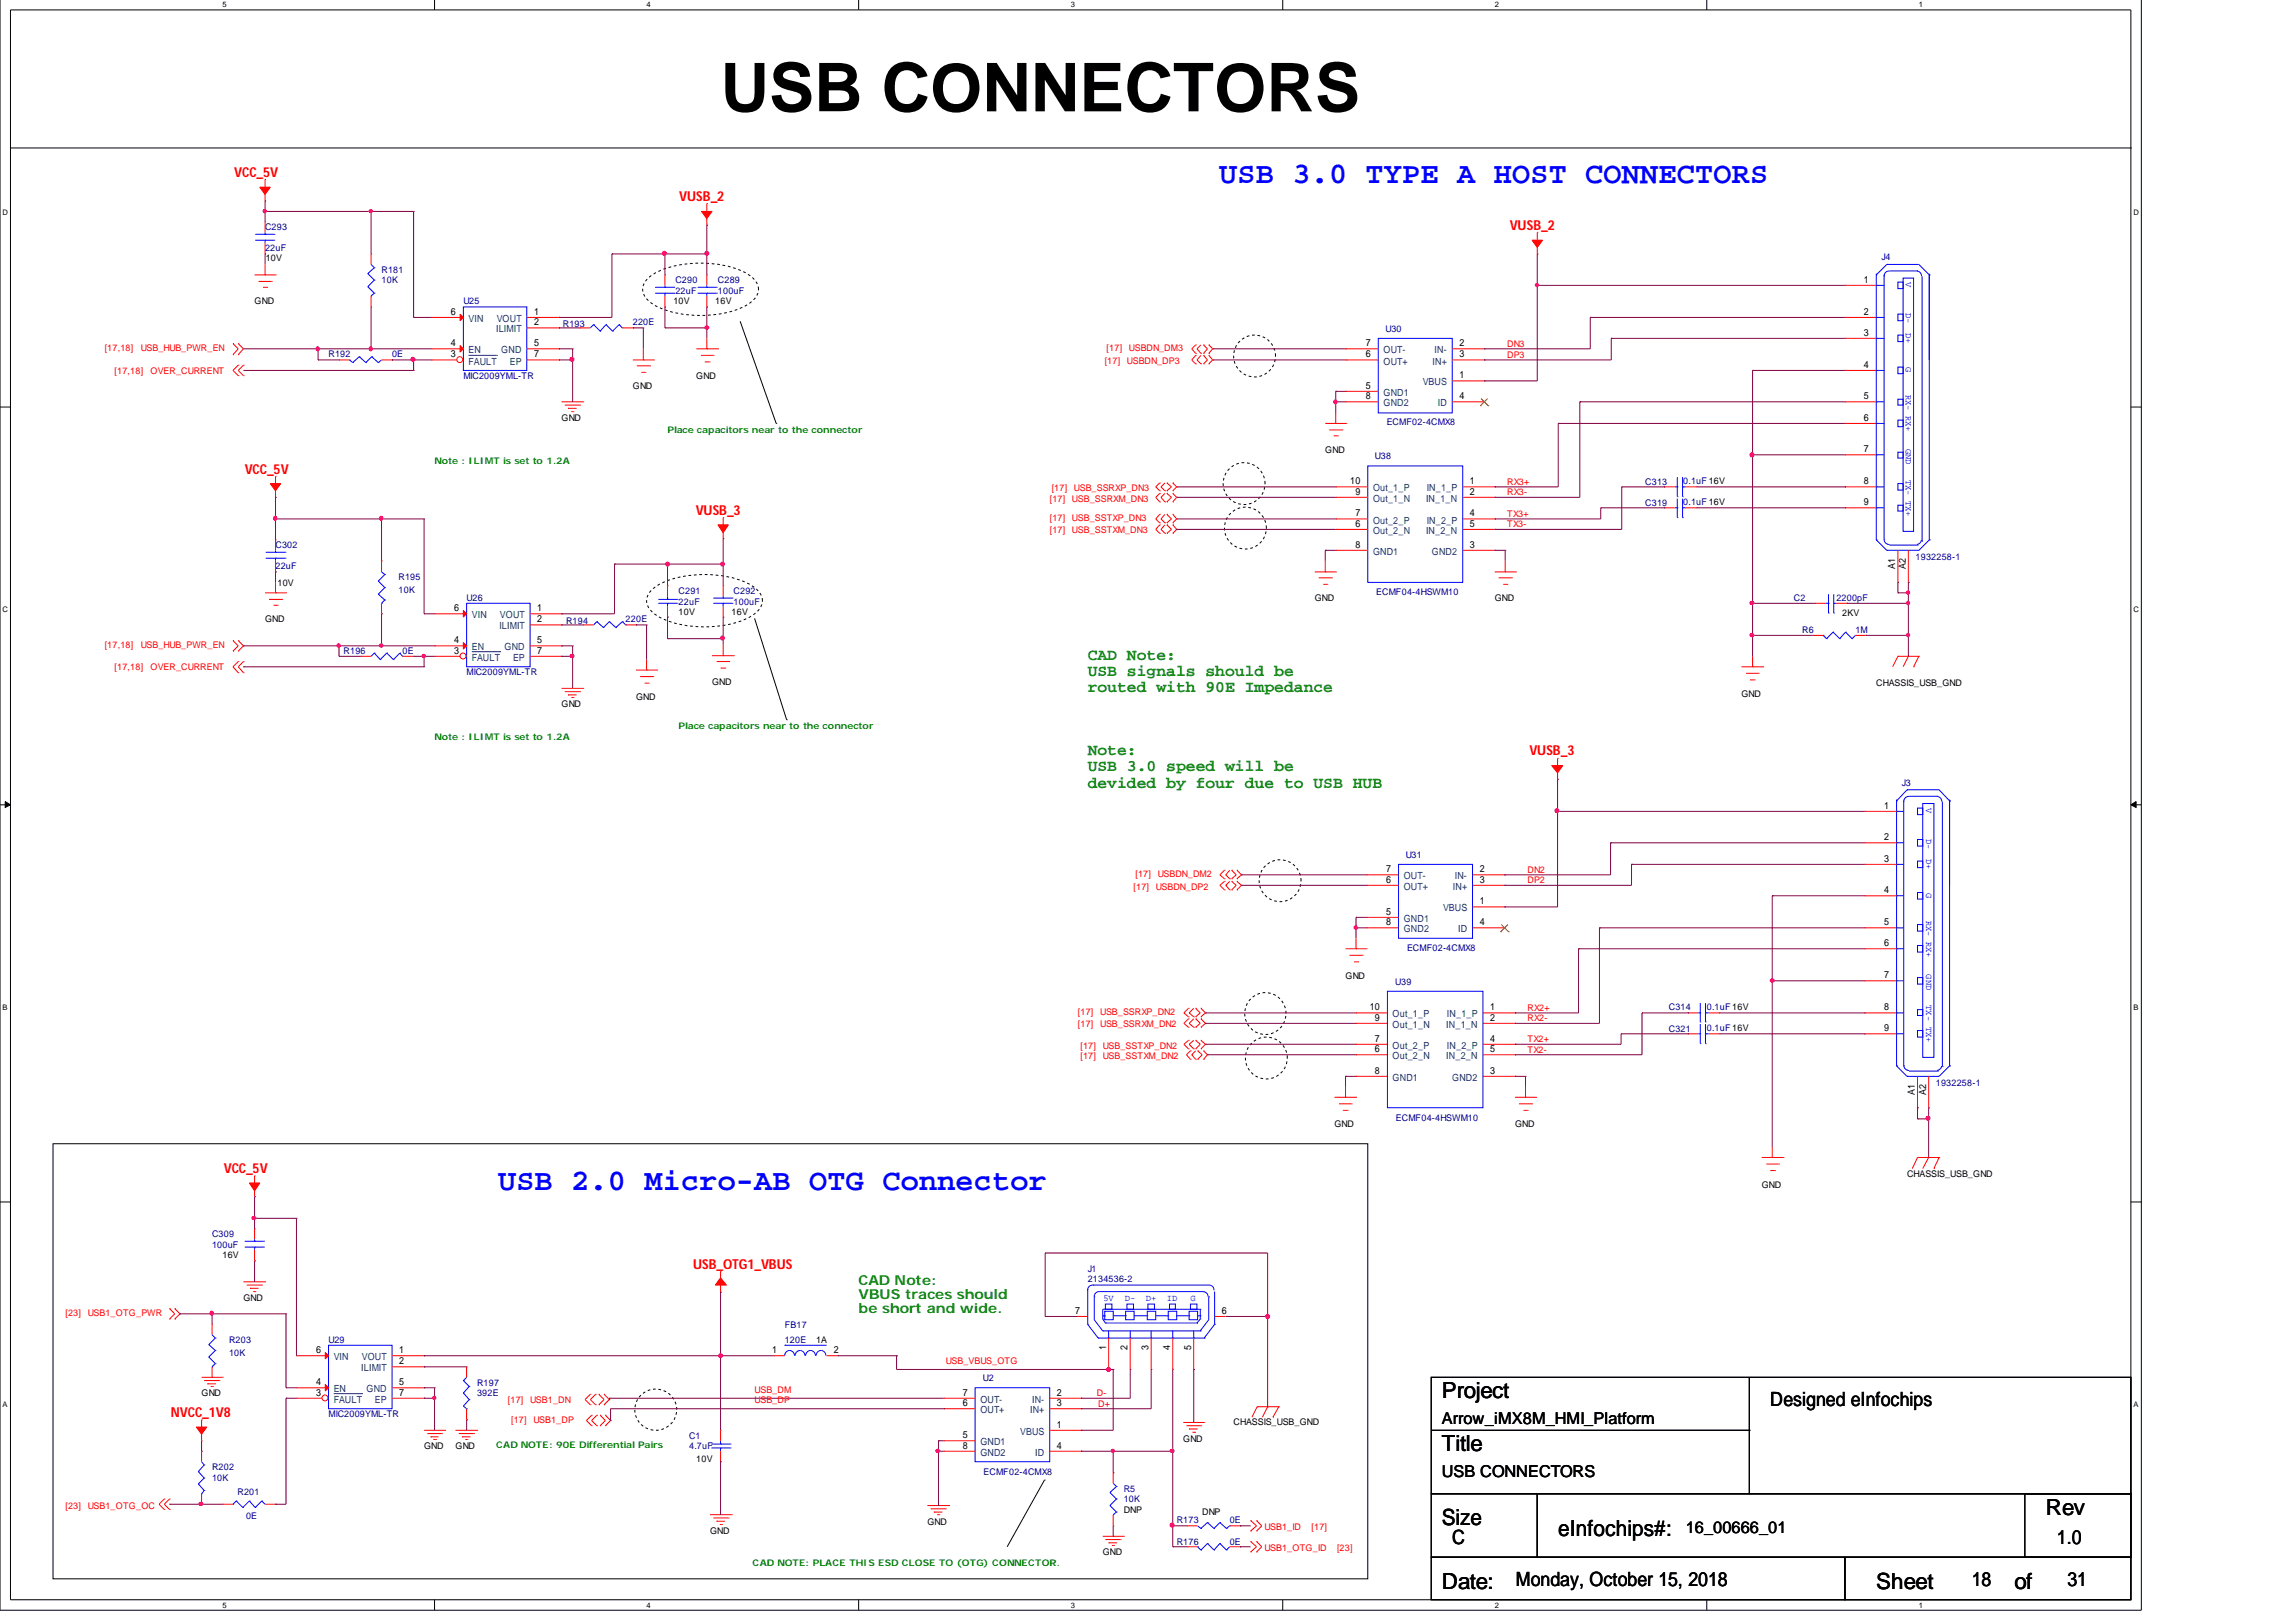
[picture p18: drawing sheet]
<svg xmlns="http://www.w3.org/2000/svg" width="297mm" height="210mm" viewBox="0 0 297 210" stroke-linecap="round" stroke-linejoin="round" font-family="sans-serif">
<defs><g id="words">
<text font-size="8.7" x="93.2" y="14.4">USB CONNECTORS</text>
<g font-size="3.9" fill="#00f">
<text x="157.7" y="23.7">USB 3.0 TYPE A HOST CONNECTORS</text>
<text x="64.4" y="154">USB 2.0 Micro-AB OTG Connector</text>
</g>
<g font-size="2.9">
<text x="186.5" y="180.9">Project</text>
<text x="186.5" y="187.8">Title</text>
<text x="186.5" y="197.4">Size</text>
<text x="264.7" y="196">Rev</text>
<text x="201.6" y="198.7">eInfochips#:</text>
<text x="186.5" y="205.6">Date:</text>
<text x="242.7" y="205.6">Sheet</text>
<text x="260.6" y="205.6">of</text>
</g>
<g font-size="2.5">
<text x="229" y="182">Designed eInfochips</text>
<text x="187.9" y="199.8">C</text>
<text x="266.1" y="199.8">1.0</text>
<text x="196.1" y="205.2">Monday, October 15, 2018</text>
<text x="255.1" y="205.2">18</text>
<text x="267.5" y="205.2">31</text>
</g>
<g font-size="2.1" fill="#008000">
<text x="140.7" y="85.4">CAD Note:</text>
<text x="140.7" y="87.5">USB signals should be</text>
<text x="140.7" y="89.6">routed with 90E Impedance</text>
<text x="140.7" y="97.7">Note:</text>
<text x="140.7" y="99.8">USB 3.0 speed will be</text>
<text x="140.7" y="102">devided by four due to USB HUB</text>
</g>
<g font-size="2.1">
<text x="186.5" y="184.2">Arrow_iMX8M_HMI_Platform</text>
<text x="186.5" y="191.1">USB CONNECTORS</text>
<text x="218.1" y="198.4">16_00666_01</text>
</g>
<g font-size="1.8" fill="#f00">
<text x="30.3" y="22.9">VCC_5V</text>
<text x="87.9" y="26">VUSB_2</text>
<text x="195.3" y="29.7">VUSB_2</text>
<text x="31.7" y="61.3">VCC_5V</text>
<text x="90" y="66.6">VUSB_3</text>
<text x="197.9" y="97.7">VUSB_3</text>
<text x="29" y="151.8">VCC_5V</text>
<text x="89.7" y="164.2">USB_OTG1_VBUS</text>
<text x="22.1" y="183.3">NVCC_1V8</text>
</g>
<g font-size="1.8" fill="#008000">
<text x="111.1" y="166.3">CAD Note:</text>
<text x="111.1" y="168.1">VBUS traces should</text>
<text x="111.1" y="169.9">be short and wide.</text>
</g>
<g font-size="1.3">
<text x="58.3" y="40.7">6</text>
<text x="69.1" y="40.7">1</text>
<text x="241.1" y="36.6">1</text>
<text x="241.1" y="40.7">2</text>
<text x="58.3" y="44.8">4</text>
<text x="58.3" y="46.2">3</text>
<text x="69.1" y="44.8">5</text>
<text x="69.1" y="46.2">7</text>
<text x="69.1" y="42.1">2</text>
<text x="176.7" y="44.8">7</text>
<text x="176.7" y="46.2">6</text>
<text x="188.8" y="44.8">2</text>
<text x="188.8" y="46.2">3</text>
<text x="241.1" y="43.4">3</text>
<text x="241.1" y="47.6">4</text>
<text x="176.7" y="50.3">5</text>
<text x="176.7" y="51.7">8</text>
<text x="188.8" y="51.7">4</text>
<text x="188.8" y="49">1</text>
<text x="241.1" y="51.7">5</text>
<text x="241.1" y="58.5">7</text>
<text x="241.1" y="54.5">6</text>
<text x="174.7" y="62.7">10</text>
<text x="175.3" y="64">9</text>
<text x="190.2" y="62.7">1</text>
<text x="190.2" y="64">2</text>
<text x="241.1" y="62.7">8</text>
<text x="241.1" y="65.4">9</text>
<text x="175.3" y="66.8">7</text>
<text x="175.3" y="68.2">6</text>
<text x="175.3" y="70.9">8</text>
<text x="190.2" y="66.8">4</text>
<text x="190.2" y="68.2">5</text>
<text x="190.2" y="70.9">3</text>
<text x="245.2" y="73.6" transform="rotate(-90 245.2 73.6)">A1</text>
<text x="246.5" y="73.6" transform="rotate(-90 246.5 73.6)">A2</text>
<text x="58.8" y="83.2">4</text>
<text x="58.8" y="79.1">6</text>
<text x="69.5" y="83.2">5</text>
<text x="69.5" y="79.1">1</text>
<text x="69.5" y="80.5">2</text>
<text x="58.8" y="84.6">3</text>
<text x="69.5" y="84.6">7</text>
<text x="243.8" y="104.7">1</text>
<text x="179.3" y="112.9">7</text>
<text x="191.4" y="112.9">2</text>
<text x="243.8" y="108.7">2</text>
<text x="243.8" y="111.5">3</text>
<text x="179.3" y="114.2">6</text>
<text x="179.3" y="118.4">5</text>
<text x="179.3" y="119.7">8</text>
<text x="191.4" y="119.7">4</text>
<text x="191.4" y="114.2">3</text>
<text x="191.4" y="117">1</text>
<text x="243.8" y="115.6">4</text>
<text x="243.8" y="119.7">5</text>
<text x="243.8" y="122.4">6</text>
<text x="177.2" y="130.7">10</text>
<text x="192.8" y="130.7">1</text>
<text x="243.8" y="126.6">7</text>
<text x="243.8" y="130.7">8</text>
<text x="177.9" y="132.1">9</text>
<text x="177.9" y="134.8">7</text>
<text x="177.9" y="136.2">6</text>
<text x="192.8" y="132.1">2</text>
<text x="192.8" y="134.8">4</text>
<text x="192.8" y="136.2">5</text>
<text x="243.8" y="133.4">9</text>
<text x="177.9" y="139">8</text>
<text x="192.8" y="139">3</text>
<text x="247.7" y="141.7" transform="rotate(-90 247.7 141.7)">A1</text>
<text x="249.2" y="141.7" transform="rotate(-90 249.2 141.7)">A2</text>
<text x="139.1" y="170">7</text>
<text x="158.1" y="170">6</text>
<text x="40.9" y="179.3">4</text>
<text x="40.9" y="175.1">6</text>
<text x="51.6" y="179.3">5</text>
<text x="51.6" y="175.1">1</text>
<text x="51.6" y="176.5">2</text>
<text x="99.9" y="175.1">1</text>
<text x="107.9" y="175.1">2</text>
<text x="143.1" y="174.8" transform="rotate(-90 143.1 174.8)">1</text>
<text x="145.9" y="174.8" transform="rotate(-90 145.9 174.8)">2</text>
<text x="148.6" y="174.8" transform="rotate(-90 148.6 174.8)">3</text>
<text x="151.4" y="174.8" transform="rotate(-90 151.4 174.8)">4</text>
<text x="154.1" y="174.8" transform="rotate(-90 154.1 174.8)">5</text>
<text x="40.9" y="180.6">3</text>
<text x="51.6" y="180.6">7</text>
<text x="124.5" y="180.6">7</text>
<text x="124.5" y="182">6</text>
<text x="136.7" y="180.6">2</text>
<text x="136.7" y="182">3</text>
<text x="136.7" y="184.8">1</text>
<text x="124.5" y="186.1">5</text>
<text x="124.5" y="187.5">8</text>
<text x="136.7" y="187.5">4</text>
</g>
<g font-size="1.3" fill="#004080">
<text x="60.6" y="41.7">VIN</text>
<text x="64.3" y="41.7">VOUT</text>
<text x="60.6" y="45.7">EN</text>
<text x="60.6" y="47.2">FAULT</text>
<text x="64.2" y="43">ILIMIT</text>
<text x="64.9" y="45.7">GND</text>
<text x="66" y="47.2">EP</text>
<text x="179" y="45.7">OUT-</text>
<text x="179" y="47.2">OUT+</text>
<text x="185.3" y="47.2">IN+</text>
<text x="185.6" y="45.7">IN-</text>
<text x="179" y="51.2">GND1</text>
<text x="179" y="52.6">GND2</text>
<text x="184.1" y="49.9">VBUS</text>
<text x="186" y="52.6">ID</text>
<text x="177.6" y="63.6">Out_1_P</text>
<text x="177.6" y="65">Out_1_N</text>
<text x="184.5" y="65">IN_1_N</text>
<text x="184.6" y="63.6">IN_1_P</text>
<text x="177.6" y="67.7">Out_2_P</text>
<text x="177.6" y="69.1">Out_2_N</text>
<text x="177.6" y="71.8">GND1</text>
<text x="184.5" y="69.1">IN_2_N</text>
<text x="184.6" y="67.7">IN_2_P</text>
<text x="185.3" y="71.8">GND2</text>
<text x="61" y="80">VIN</text>
<text x="64.6" y="81.5">ILIMIT</text>
<text x="64.7" y="80">VOUT</text>
<text x="61" y="84.2">EN</text>
<text x="61" y="85.5">FAULT</text>
<text x="65.3" y="84.2">GND</text>
<text x="66.4" y="85.5">EP</text>
<text x="181.6" y="113.8">OUT-</text>
<text x="188.2" y="113.8">IN-</text>
<text x="181.6" y="115.2">OUT+</text>
<text x="181.6" y="119.3">GND1</text>
<text x="186.7" y="118">VBUS</text>
<text x="188" y="115.2">IN+</text>
<text x="181.6" y="120.7">GND2</text>
<text x="188.6" y="120.7">ID</text>
<text x="180.2" y="131.7">Out_1_P</text>
<text x="187.2" y="131.7">IN_1_P</text>
<text x="180.2" y="133">Out_1_N</text>
<text x="180.2" y="135.7">Out_2_P</text>
<text x="180.2" y="137.1">Out_2_N</text>
<text x="187.1" y="133">IN_1_N</text>
<text x="187.1" y="137.1">IN_2_N</text>
<text x="187.2" y="135.7">IN_2_P</text>
<text x="180.2" y="139.9">GND1</text>
<text x="187.9" y="139.9">GND2</text>
<text x="43.2" y="176">VIN</text>
<text x="46.7" y="177.5">ILIMIT</text>
<text x="46.8" y="176">VOUT</text>
<text x="43.2" y="180.2">EN</text>
<text x="43.2" y="181.5">FAULT</text>
<text x="47.4" y="180.2">GND</text>
<text x="48.5" y="181.5">EP</text>
<text x="126.8" y="181.5">OUT-</text>
<text x="126.8" y="182.9">OUT+</text>
<text x="132" y="185.7">VBUS</text>
<text x="133.3" y="182.9">IN+</text>
<text x="133.5" y="181.5">IN-</text>
<text x="126.8" y="187">GND1</text>
<text x="126.8" y="188.4">GND2</text>
<text x="133.9" y="188.4">ID</text>
</g>
<g font-size="1.2" fill="#000080">
<text x="34.3" y="29.8">C293</text>
<text x="34.3" y="32.5">22uF</text>
<text x="49.4" y="35.3">R181</text>
<text x="243.4" y="33.6">J4</text>
<text x="49.4" y="36.7">10K</text>
<text x="59.9" y="39.4">U25</text>
<text x="87.4" y="36.7">C290</text>
<text x="87.4" y="38">22uF</text>
<text x="92.9" y="36.7">C289</text>
<text x="92.9" y="38">100uF</text>
<text x="42.5" y="46.2">R192</text>
<text x="50.7" y="46.2">0E</text>
<text x="72.8" y="42.3">R193</text>
<text x="81.9" y="42">220E</text>
<text x="179.2" y="43">U30</text>
<text x="59.9" y="49">MIC2009YML-TR</text>
<text x="177.9" y="59.5">U38</text>
<text x="179.4" y="55">ECMF02-4CMX8</text>
<text x="212.9" y="62.8">C313</text>
<text x="212.9" y="65.5">C319</text>
<text x="217.8" y="62.6">0.1uF 16V</text>
<text x="217.8" y="65.4">0.1uF 16V</text>
<text x="35.6" y="71">C302</text>
<text x="35.6" y="73.7">22uF</text>
<text x="51.6" y="75.1">R195</text>
<text x="51.6" y="76.7">10K</text>
<text x="60.4" y="77.8">U26</text>
<text x="87.8" y="76.9">C291</text>
<text x="94.9" y="76.9">C292</text>
<text x="178.1" y="77">ECMF04-4HSWM10</text>
<text x="232.1" y="77.8">C2</text>
<text x="237.6" y="77.8">2200pF</text>
<text x="247.8" y="72.5">1932258-1</text>
<text x="73.2" y="80.7">R194</text>
<text x="80.9" y="80.5">220E</text>
<text x="87.8" y="78.2">22uF</text>
<text x="94.9" y="78.2">100uF</text>
<text x="233.2" y="82">R6</text>
<text x="240" y="82">1M</text>
<text x="44.4" y="84.7">R196</text>
<text x="52.1" y="84.7">0E</text>
<text x="60.4" y="87.4">MIC2009YML-TR</text>
<text x="246" y="101.7">J3</text>
<text x="181.9" y="111">U31</text>
<text x="182" y="123.1">ECMF02-4CMX8</text>
<text x="180.5" y="127.4">U39</text>
<text x="215.9" y="130.7">C314</text>
<text x="220.8" y="130.7">0.1uF 16V</text>
<text x="215.9" y="133.5">C321</text>
<text x="220.8" y="133.4">0.1uF 16V</text>
<text x="250.4" y="140.5">1932258-1</text>
<text x="180.6" y="145">ECMF04-4HSWM10</text>
<text x="27.4" y="160.1">C309</text>
<text x="27.4" y="161.5">100uF</text>
<text x="140.7" y="165.9">2134536-2</text>
<text x="140.7" y="164.6">J1</text>
<text x="29.6" y="173.8">R203</text>
<text x="42.5" y="173.8">U29</text>
<text x="101.5" y="171.8">FB17</text>
<text x="101.5" y="173.8">120E</text>
<text x="29.6" y="175.4">10K</text>
<text x="61.7" y="179.3">R197</text>
<text x="127.2" y="178.7">U2</text>
<text x="42.5" y="183.4">MIC2009YML-TR</text>
<text x="61.7" y="180.7">392E</text>
<text x="27.4" y="190.3">R202</text>
<text x="27.4" y="191.7">10K</text>
<text x="89.2" y="186.2">C1</text>
<text x="89.2" y="187.6">4.7uF</text>
<text x="127.3" y="190.9">ECMF02-4CMX8</text>
<text x="30.7" y="193.5">R201</text>
<text x="31.8" y="196.6">0E</text>
<text x="145.4" y="193.1">R5</text>
<text x="145.4" y="194.4">10K</text>
<text x="152.2" y="197.1">R173</text>
<text x="159.1" y="197.1">0E</text>
<text x="152.2" y="199.9">R176</text>
<text x="159.1" y="199.9">0E</text>
</g>
<g font-size="1.2">
<text x="34.4" y="33.8">10V</text>
<text x="32.9" y="39.4">GND</text>
<text x="87.1" y="39.4">10V</text>
<text x="92.5" y="39.4">16V</text>
<text x="81.9" y="50.4">GND</text>
<text x="90.1" y="49">GND</text>
<text x="72.6" y="54.5">GND</text>
<text x="171.4" y="58.6">GND</text>
<text x="35.9" y="75.9">10V</text>
<text x="170.1" y="77.8">GND</text>
<text x="193.4" y="77.8">GND</text>
<text x="34.3" y="80.5">GND</text>
<text x="87.8" y="79.6">10V</text>
<text x="94.7" y="79.6">16V</text>
<text x="238.3" y="79.8">2KV</text>
<text x="92.1" y="88.7">GND</text>
<text x="242.7" y="88.8">CHASSIS_USB_GND</text>
<text x="72.6" y="91.5">GND</text>
<text x="82.3" y="90.6">GND</text>
<text x="225.3" y="90.2">GND</text>
<text x="174.1" y="126.7">GND</text>
<text x="172.6" y="145.9">GND</text>
<text x="196" y="145.9">GND</text>
<text x="227.9" y="153.7">GND</text>
<text x="246.7" y="152.3">CHASSIS_USB_GND</text>
<text x="28.8" y="162.8">16V</text>
<text x="31.5" y="168.3">GND</text>
<text x="105.6" y="173.8">1A</text>
<text x="26.1" y="180.7">GND</text>
<text x="159.6" y="184.4">CHASSIS_USB_GND</text>
<text x="54.9" y="187.6">GND</text>
<text x="58.9" y="187.6">GND</text>
<text x="90.1" y="189.2">10V</text>
<text x="153.1" y="186.6">GND</text>
<text x="120" y="197.3">GND</text>
<text x="145.4" y="195.8">DNP</text>
<text x="155.5" y="196">DNP</text>
<text x="91.9" y="198.6">GND</text>
<text x="142.7" y="201.3">GND</text>
</g>
<g font-size="1.2" fill="#00f">
<text x="246.5" y="36.5" transform="rotate(90 246.5 36.5)">V</text>
<text x="246.5" y="40.5" transform="rotate(90 246.5 40.5)">D-</text>
<text x="246.5" y="43.1" transform="rotate(90 246.5 43.1)">D+</text>
<text x="246.5" y="47.5" transform="rotate(90 246.5 47.5)">G</text>
<text x="246.5" y="51.1" transform="rotate(90 246.5 51.1)">RX- RX+</text>
<text x="246.5" y="58.1" transform="rotate(90 246.5 58.1)">GND</text>
<text x="246.5" y="62.1" transform="rotate(90 246.5 62.1)">TX- TX+</text>
<text x="249.2" y="104.6" transform="rotate(90 249.2 104.6)">V</text>
<text x="249.2" y="108.6" transform="rotate(90 249.2 108.6)">D-</text>
<text x="249.2" y="111.2" transform="rotate(90 249.2 111.2)">D+</text>
<text x="249.2" y="115.5" transform="rotate(90 249.2 115.5)">G</text>
<text x="249.2" y="119.1" transform="rotate(90 249.2 119.1)">RX- RX+</text>
<text x="249.2" y="126.1" transform="rotate(90 249.2 126.1)">GND</text>
<text x="249.2" y="130.1" transform="rotate(90 249.2 130.1)">TX- TX+</text>
<text x="142.7" y="168.3">5V</text>
<text x="145.5" y="168.3">D-</text>
<text x="148.3" y="168.3">D+</text>
<text x="151" y="168.3">ID</text>
<text x="154" y="168.3">G</text>
</g>
<g font-size="1.2" fill="#f00">
<text x="13.5" y="45.5">[17,18]</text>
<text x="18.2" y="45.5">USB_HUB_PWR_EN</text>
<text x="142.9" y="47.1">[17]</text>
<text x="143.2" y="45.5">[17]</text>
<text x="145.8" y="47.1">USBDN_DP3</text>
<text x="146" y="45.5">USBDN_DM3</text>
<text x="195" y="44.9">DN3</text>
<text x="195" y="46.3">DP3</text>
<text x="14.8" y="48.4">[17,18]</text>
<text x="19.5" y="48.4">OVER_CURRENT</text>
<text x="135.8" y="65">[17]</text>
<text x="136.1" y="63.6">[17]</text>
<text x="138.7" y="65">USB_SSRXM_DN3</text>
<text x="138.9" y="63.6">USB_SSRXP_DN3</text>
<text x="195" y="62.8">RX3+</text>
<text x="195" y="64.1">RX3-</text>
<text x="135.8" y="67.4">[17]</text>
<text x="135.8" y="69">[17]</text>
<text x="138.7" y="67.4">USB_SSTXP_DN3</text>
<text x="138.7" y="69">USB_SSTXM_DN3</text>
<text x="195" y="66.9">TX3+</text>
<text x="195" y="68.3">TX3-</text>
<text x="13.5" y="83.8">[17,18]</text>
<text x="18.2" y="83.8">USB_HUB_PWR_EN</text>
<text x="14.8" y="86.7">[17,18]</text>
<text x="19.5" y="86.7">OVER_CURRENT</text>
<text x="146.9" y="113.5">[17]</text>
<text x="149.8" y="113.5">USBDN_DM2</text>
<text x="197.6" y="113">DN2</text>
<text x="146.6" y="115.2">[17]</text>
<text x="149.5" y="115.2">USBDN_DP2</text>
<text x="197.6" y="114.3">DP2</text>
<text x="139.4" y="131.3">[17]</text>
<text x="142.3" y="131.3">USB_SSRXP_DN2</text>
<text x="197.6" y="130.8">RX2+</text>
<text x="139.4" y="132.9">[17]</text>
<text x="139.8" y="135.7">[17]</text>
<text x="139.8" y="137.1">[17]</text>
<text x="142.3" y="132.9">USB_SSRXM_DN2</text>
<text x="142.7" y="135.7">USB_SSTXP_DN2</text>
<text x="142.7" y="137.1">USB_SSTXM_DN2</text>
<text x="197.6" y="132.2">RX2-</text>
<text x="197.6" y="134.9">TX2+</text>
<text x="197.6" y="136.2">TX2-</text>
<text x="8.5" y="170.3">[23]</text>
<text x="11.3" y="170.3">USB1_OTG_PWR</text>
<text x="122.3" y="176.5">USB_VBUS_OTG</text>
<text x="65.7" y="181.5">[17]</text>
<text x="66.1" y="184.2">[17]</text>
<text x="68.6" y="181.5">USB1_DN</text>
<text x="69" y="184.2">USB1_DP</text>
<text x="97.6" y="180.3">USB_DM</text>
<text x="97.6" y="181.6">USB_DP</text>
<text x="141.9" y="180.7">D-</text>
<text x="142.1" y="182">D+</text>
<text x="8.5" y="195.3">[23]</text>
<text x="11.3" y="195.3">USB1_OTG_OC</text>
<text x="163.6" y="198">USB1_ID</text>
<text x="169.7" y="198">[17]</text>
<text x="163.6" y="200.8">USB1_OTG_ID</text>
<text x="173" y="200.8">[23]</text>
</g>
<g font-size="1.2" fill="#008000">
<text x="86.4" y="56">Place capacitors near to the connector</text>
<text x="56.2" y="60">Note : ILIMT is set to 1.2A</text>
<text x="56.2" y="95.8">Note : ILIMT is set to 1.2A</text>
<text x="87.8" y="94.3">Place capacitors near to the connector</text>
<text x="64.2" y="187.4">CAD NOTE: 90E Differential Pairs</text>
<text x="97.4" y="202.7">CAD NOTE: PLACE THIS ESD CLOSE TO (OTG) CONNECTOR.</text>
</g>
<g font-size="1">
<text x="28.8" y=".9">5</text>
<text x="83.7" y=".9">4</text>
<text x="138.5" y=".9">3</text>
<text x="193.4" y=".9">2</text>
<text x="248.2" y=".9">1</text>
<text x=".3" y="27.8">D</text>
<text x="276" y="27.8">D</text>
<text x=".3" y="79.2">C</text>
<text x="276" y="79.2">C</text>
<text x=".3" y="130.7">B</text>
<text x="276" y="130.7">B</text>
<text x=".3" y="182">A</text>
<text x="276" y="182">A</text>
<text x="28.8" y="208">5</text>
<text x="83.7" y="208">4</text>
<text x="138.5" y="208">3</text>
<text x="193.4" y="208">2</text>
<text x="248.2" y="208">1</text>
</g>
</g></defs>
<path d="M0 -.1v208.5h277v-208.5M1.4 1.3h274.3v205.7h-274.3z" fill="none" stroke="#000" stroke-width=".13"/>
<g fill="#fff">
<path d="M28.8 .1h.4v1h-.4z"/>
<path d="M28.8 207.2h.4v1h-.4z"/>
</g>
<path d="M56.2 -.1v1.4M56.2 207v1.4" fill="none" stroke="#000" stroke-width=".13"/>
<g fill="#fff">
<path d="M83.7 .1h.4v1h-.4z"/>
<path d="M83.7 207.2h.4v1h-.4z"/>
</g>
<path d="M111.1 -.1v1.4M111.1 207v1.4" fill="none" stroke="#000" stroke-width=".13"/>
<g fill="#fff">
<path d="M138.5 .1h.4v1h-.4z"/>
<path d="M138.5 207.2h.4v1h-.4z"/>
</g>
<path d="M165.9 -.1v1.4M165.9 207v1.4" fill="none" stroke="#000" stroke-width=".13"/>
<g fill="#fff">
<path d="M193.4 .1h.4v1h-.4z"/>
<path d="M193.4 207.2h.4v1h-.4z"/>
</g>
<path d="M220.8 -.1v1.4M220.8 207v1.4" fill="none" stroke="#000" stroke-width=".13"/>
<g fill="#fff">
<path d="M248.2 .1h.5v1h-.5z"/>
<path d="M248.2 207.2h.5v1h-.5z"/>
<path d="M.3 26.9h.5v1.1h-.5z"/>
<path d="M276 26.9h.5v1.1h-.5z"/>
<path d="M.3 78.3h.5v1h-.5z"/>
<path d="M276 78.3h.5v1h-.5z"/>
</g>
<path d="M0 52.7h1.4M275.7 52.7h1.3" fill="none" stroke="#000" stroke-width=".13"/>
<g fill="#fff">
<path d="M.3 129.8h.5v1h-.5z"/>
<path d="M276 129.8h.5v1h-.5z"/>
</g>
<path d="M0 104.2h1.4M275.7 104.2h1.3" fill="none" stroke="#000" stroke-width=".13"/>
<path d="M.7 103.7l.7 .5-.7 .3zM275.7 104.2l.7-.5v.8z" fill="#000" stroke="#000" stroke-width=".13"/>
<g fill="#fff">
<path d="M.3 181.2h.5v1h-.5z"/>
<path d="M276 181.2h.5v1h-.5z"/>
</g>
<g fill="none" stroke="#000" stroke-width=".13">
<path d="M1.4 19.1h274.3M275.7 19.1h.1M95.8 41.6l4.6 13.2M100.4 54.8h.1M97.6 80l4.2 13.1M101.8 93.1h.1M0 155.5h1.4M6.9 148h170.1v56.3h-170.1zM275.7 155.5h1.3M185.2 178.2h90.5v15.1h-90.5zM226.3 178.2v15.1M135.1 191.5h.1"/>
<path d="M135.1 191.5l-4.8 8.7M185.2 193.3h13.7v8.2h-13.7zM185.2 185.1h41.1M198.9 193.3h76.8v8.2h-76.8zM226.3 193.3h.1M226.3 185.1h.1M262 193.3h13.7v8.2h-13.7zM185.2 201.5h53.5v5.5h-53.5zM238.7 201.5h37v5.5h-37z"/>
</g>
<g fill="none" stroke="#000" stroke-width=".13" stroke-dasharray=".4 .4 .4 .4 .4 .4 .4 .4" stroke-linecap="butt">
<path d="M84 35.9a9.8 9.8 0 0 1 5.4-1.8 13.2 13.2 0 0 1 7.3 1.3 2.3 2.3 0 0 1 1.3 2.6 3.7 3.7 0 0 1-2.1 1.8 14.6 14.6 0 0 1-10.6 0 3.7 3.7 0 0 1-2.1-1.8 1.89 1.89 0 0 1 .8-2.1zM84.5 76.2a9.8 9.8 0 0 1 5.4-1.8 13.2 13.2 0 0 1 7.3 1.3 2.3 2.3 0 0 1 1.3 2.6 3.7 3.7 0 0 1-2.1 1.8 14.6 14.6 0 0 1-10.6 0 3.7 3.7 0 0 1-2.1-1.8 1.89 1.89 0 0 1 .8-2.1z"/>
<circle cx="162.3" cy="46.1" r="2.71"/>
<circle cx="161" cy="62.6" r="2.71"/>
<circle cx="161.1" cy="68.3" r="2.71"/>
<circle cx="165.6" cy="114" r="2.71"/>
<circle cx="163.7" cy="131.2" r="2.69"/>
<circle cx="163.8" cy="136.9" r="2.71"/>
<circle cx="84.9" cy="182.4" r="2.69"/>
</g>
<g fill="none" stroke="#f00" stroke-width=".13">
<path d="M32.9 35.6h2.7M33.4 36.4h1.7M34 37.2h.5M34.3 35.6h.1M34.3 26h.1M34.3 23.2h.1M34.3 23.2v1.5M34.3 25v1M34.3 34.2v1.4M34.5 37.2h.1M35.1 36.4h.1M35.6 35.6h.1"/>
<path d="M91.4 29.1h.1M91.4 26.3h.1M91.4 26.3v1.6M91.4 28.2v.9M198.9 32.9h.1M198.9 30.1h.1M198.9 30.1v1.5M198.9 31.8v1.1M30.1 44.5h.1M30.1 45.9h.1M30.1 44.5l.7 .6-.7 .8M30.8 45.9h.1"/>
<path d="M30.8 44.5h.1M30.8 47.3h.1M30.8 48.6h.1M30.8 44.5l.7 .6-.7 .8M30.8 47.3l-.7 .6 .7 .7M31.5 47.3h.1M31.5 48.6h.1M31.5 47.3l-.7 .6 .7 .7M43.9 46.6h.1M43.9 46.6h1.3M49.4 46.6h1.3M50.7 46.6h.1"/>
<path d="M72.6 52h2.8M73.1 52.4h1.9M73.5 52.8h.1M73.5 52.8h1.1M73.9 53.3h.3M74.2 53.3h.1M75 52.4h.1M75.4 52h.1M81.9 46.6h2.7M82.4 47.3h1.7M83 48.2h.5M83.2 46.6h.1"/>
<path d="M83.2 45.1v1.5M83.5 48.2h.1M84.1 47.3h.1M84.6 46.6h.1M90.1 45.1h2.8M90.7 46h1.6M91.2 46.8h.6M91.4 45.1h.1M91.4 43.8v1.3M91.8 46.8h.1M92.3 46h.1M92.9 45.1h.1"/>
<path d="M154.7 44.6h.1M154.7 45.7h.1M154.7 46h.1M154.7 47.1h.1M154.7 44.6l-.5 .5 .5 .6M154.7 46l-.5 .6 .5 .5M154.9 45.1h.1M154.9 46.6h.1M154.9 45.1l.5 .6M154.9 46.6l.5 .5M155.4 45.7h.1M155.4 47.1h.1"/>
<path d="M155.4 44.6l-.5 .5M155.4 46l-.5 .6M155.7 45.7h.1M155.7 44.6h.1M155.7 47.1h.1M155.7 46h.1M155.7 44.6l.5 .5-.5 .6M155.7 46l.5 .6-.5 .5M156.4 45.7h.1M156.4 44.6h.1M156.4 47.1h.1M156.4 46h.1"/>
<path d="M156.4 44.6l.5 .5-.5 .6M156.4 46l.5 .6-.5 .5M171.4 54.8h2.8M172 55.6h1.7M172.6 56.4h.5M172.8 54.8h.1M172.8 53.4v1.4M173.1 56.4h.1M173.7 55.6h.1M174.2 54.8h.1M34.3 76.7h2.7M34.8 77.6h1.7"/>
<path d="M35.4 78.3h.5M35.6 76.7h.1M35.6 64.4h.1M35.6 61.7h.1M35.6 61.7v1.5M35.6 63.4v1M35.6 75.4v1.3M35.9 78.3h.1M36.5 77.6h.1M37 76.7h.1M93.6 69.7h.1M93.6 67h.1"/>
<path d="M93.6 67v1.5M93.6 68.8v.9M150 62.5h.1M150 63.5h.1M150 63.9h.1M150 65h.1M150 66.6h.1M150 67.7h.1M150 67.9h.1M150 69h.1M150 62.5l-.5 .5 .5 .5M150 63.9l-.5 .5 .5 .6"/>
<path d="M150 66.6l-.5 .6 .5 .5M150 67.9l-.5 .6 .5 .5M150.2 63h.1M150.2 64.4h.1M150.2 67.2h.1M150.2 68.5h.1M150.2 63l.5 .5M150.2 64.4l.5 .6M150.2 67.2l.5 .5M150.2 68.5l.5 .5M150.7 63.5h.1M150.7 65h.1"/>
<path d="M150.7 67.7h.1M150.7 69h.1M150.7 62.5l-.5 .5M150.7 63.9l-.5 .5M150.7 66.6l-.5 .6M150.7 67.9l-.5 .6M151 63.5h.1M151 62.5h.1M151 65h.1M151 63.9h.1M151 67.7h.1M151 66.6h.1"/>
<path d="M151 69h.1M151 67.9h.1M151 62.5l.6 .5-.6 .5M151 63.9l.6 .5-.6 .6M151 66.6l.6 .6-.6 .5M151 67.9l.6 .6-.6 .5M151.7 63.5h.1M151.7 62.5h.1M151.7 65h.1M151.7 63.9h.1M151.7 67.7h.1M151.7 66.6h.1"/>
<path d="M151.7 69h.1M151.7 67.9h.1M151.7 62.5l.5 .5-.5 .5M151.7 63.9l.5 .5-.5 .6M151.7 66.6l.5 .6-.5 .5M151.7 67.9l.5 .6-.5 .5M170.1 74h2.7M170.6 74.8h1.7M171.2 75.6h.5M171.4 74h.1M171.4 72.6v1.4M171.7 75.6h.1"/>
<path d="M172.3 74.8h.1M172.8 74h.1M193.4 74h2.7M193.9 74.8h1.7M194.5 75.6h.5M194.7 74h.1M194.7 72.6v1.4M195 75.6h.1M195.6 74.8h.1M196.1 74h.1M30.1 82.9h.1M30.1 84.3h.1"/>
<path d="M30.1 82.9l.7 .7-.7 .7M30.8 84.3h.1M30.8 82.9h.1M30.8 85.6h.1M30.8 87.1h.1M30.8 82.9l.7 .7-.7 .7M30.8 85.6l-.7 .7 .7 .8M31.5 85.6h.1M31.5 87.1h.1M31.5 85.6l-.7 .7 .7 .8M72.6 89.1h2.8M73.1 89.5h1.9"/>
<path d="M73.5 89.9h.1M73.5 89.9h1.1M73.9 90.3h.3M74.2 90.3h.1M75 89.5h.1M75.4 89.1h.1M82.3 86.7h2.7M82.8 87.6h1.7M83.4 88.4h.5M83.7 86.7h.1M83.7 85.4v1.3M83.9 88.4h.1"/>
<path d="M84.5 87.6h.1M85 86.7h.1M92.1 84.9h2.8M92.7 85.6h1.6M93.2 86.5h.6M93.6 84.9h.1M93.6 83.4v1.5M93.8 86.5h.1M94.3 85.6h.1M94.9 84.9h.1M201.5 98.1h.1M201.5 98.1v1.6"/>
<path d="M201.5 99.9v1M225.3 86.3h2.8M225.9 87.1h1.6M226.4 88h.6M226.7 86.3h.1M226.7 84.9v1.4M227 88h.1M227.5 87.1h.1M228.1 86.3h.1M245.5 84.9h.1M245.5 84.9l-.6 1.4M245.5 84.9h2.7"/>
<path d="M246.9 84.9h.1M246.9 84.9l-.7 1.4M247.6 86.3h.1M248.2 84.9h.1M248.2 84.9l-.6 1.4M158.4 112.6h.1M158.4 113.7h.1M158.4 114.1h.1M158.4 115.2h.1M158.4 112.6l-.6 .6 .6 .5M158.4 114.1l-.6 .5 .6 .6M158.6 113.2h.1"/>
<path d="M158.6 114.6h.1M158.6 113.2l.5 .5M158.6 114.6l.5 .6M159.1 113.7h.1M159.1 115.2h.1M159.1 112.6l-.5 .6M159.1 114.1l-.5 .5M159.3 113.7h.1M159.3 112.6h.1M159.3 115.2h.1M159.3 114.1h.1M159.3 112.6l.6 .6-.6 .5"/>
<path d="M159.3 114.1l.6 .5-.6 .6M160 113.7h.1M160 112.6h.1M160 115.2h.1M160 114.1h.1M160 112.6l.6 .6-.6 .5M160 114.1l.6 .5-.6 .6M201.5 100.9h.1M153.8 130.5h.1M153.8 131.6h.1M153.8 131.8h.1M153.8 132.9h.1"/>
<path d="M153.8 134.6h.1M153.8 135.7h.1M153.8 130.5l-.6 .6 .6 .5M153.8 131.8l-.6 .6 .6 .5M153.8 134.6l-.6 .5 .6 .6M153.8 131.1h.1M153.8 132.4h.1M153.8 135.1h.1M153.8 131.1l.6 .5M153.8 132.4l.6 .5M153.8 135.1l.6 .6M154 136h.1"/>
<path d="M154 137.1h.1M154 136l-.5 .5 .5 .6M154.2 136.5h.1M154.2 136.5l.5 .6M154.4 131.6h.1M154.4 132.9h.1M154.4 135.7h.1M154.4 130.5l-.6 .6M154.4 131.8l-.6 .6M154.4 134.6l-.6 .5M154.7 131.6h.1M154.7 130.5h.1"/>
<path d="M154.7 132.9h.1M154.7 131.8h.1M154.7 135.7h.1M154.7 134.6h.1M154.7 137.1h.1M154.7 130.5l.6 .6-.6 .5M154.7 131.8l.6 .6-.6 .5M154.7 134.6l.6 .5-.6 .6M154.7 136l-.5 .5M154.9 137.1h.1M154.9 136h.1M154.9 136l.6 .5-.6 .6"/>
<path d="M155.4 131.6h.1M155.4 130.5h.1M155.4 132.9h.1M155.4 131.8h.1M155.4 135.7h.1M155.4 134.6h.1M155.4 130.5l.6 .6-.6 .5M155.4 131.8l.6 .6-.6 .5M155.4 134.6l.6 .5-.6 .6M155.7 137.1h.1M155.7 136h.1M155.7 136l.5 .5-.5 .6"/>
<path d="M174.1 122.8h2.7M174.6 123.6h1.7M175.2 124.5h.5M175.4 122.8h.1M175.4 121.4v1.4M175.7 124.5h.1M176.3 123.6h.1M176.8 122.8h.1M218.4 133.8h.1M218.4 133.8h1.3M221.1 133.8h1.3M222.4 133.8h.1"/>
<path d="M32.9 154.9h.1M32.9 152.2h.1M32.9 152.2v1.5M32.9 153.9v1M172.6 142h2.8M173.2 142.8h1.6M173.7 143.7h.6M174.1 142h.1M174.1 140.6v1.4M174.3 143.7h.1M174.8 142.8h.1M175.4 142h.1"/>
<path d="M196 142h2.7M196.5 142.8h1.7M197.1 143.7h.5M197.4 142h.1M197.4 140.6v1.4M197.6 143.7h.1M198.2 142.8h.1M198.7 142h.1M227.9 149.8h2.8M228.5 150.6h1.6M229 151.5h.6M229.3 149.8h.1"/>
<path d="M229.3 148.4v1.4M229.6 151.5h.1M230.1 150.6h.1M230.7 149.8h.1M248.1 149.8h.1M248.1 149.8h2.8M248.1 149.8l-.7 1.4M249.5 149.8h.1M249.5 149.8l-.7 1.4M250.2 151.2h.1M250.9 149.8h.1M250.9 149.8l-.7 1.4"/>
<path d="M21.9 169.3h.1M21.9 170.7h.1M21.9 169.3l.7 .7-.7 .7M22.6 170.7h.1M22.6 169.3h.1M22.6 169.3l.7 .7-.7 .7M26.1 178.2h2.7M26.4 178.7h2M26.8 179.1h.1M26.8 179.1h1.1M27.3 179.4h.2M27.5 179.4h.1"/>
<path d="M28.4 178.7h.1M28.8 178.2h.1M31.5 165.9h2.8M31.9 166.3h2M32.3 166.7h.1M32.3 166.7h1.1M32.8 167.1h.2M33 167.1h.1M33.9 166.3h.1M34.3 165.9h.1M38.4 179.6h.1M38.4 179.6h4.1"/>
<path d="M93.2 167.2h.1M93.2 164.5h.1M93.2 164.5v1.5M93.2 166.3v.9M21.3 194h.1M21.3 195.3h.1M21.3 194l-.7 .7 .7 .6M21.9 194h.1M21.9 195.3h.1M21.9 194l-.6 .7 .6 .6M26.1 186.5h.1M26.1 183.7h.1"/>
<path d="M26.1 183.7v1.5M26.1 185.5v1M54.9 185.1h2.7M55.3 185.5h1.8M55.7 185.9h.1M55.7 185.9h1M56 186.3h.4M56.4 186.3h.1M57.1 185.5h.1M57.6 185.1h.1M58.9 185.1h2.8M59.4 185.5h1.9"/>
<path d="M59.8 185.9h.1M59.8 185.9h1.1M60.2 186.3h.3M60.5 186.3h.1M61.3 185.5h.1M61.7 185.1h.1M76.4 180.4h.1M76.4 181.8h.1M76.4 180.4l-.7 .7 .7 .7M76.5 183.1h.1M76.5 184.5h.1M76.5 183.1l-.6 .7 .6 .7"/>
<path d="M77 181.8h.1M77 180.4h.1M77 180.4l-.6 .7 .6 .7M77.2 184.5h.1M77.2 183.1h.1M77.2 183.1l-.7 .7 .7 .7M77.5 181.8h.1M77.5 180.4h.1M77.5 180.4l.6 .7-.6 .7M77.6 184.5h.1M77.6 183.1h.1M77.6 183.1l.7 .7-.7 .7"/>
<path d="M78.1 180.4h.1M78.1 181.8h.1M78.1 180.4l.7 .7-.7 .7M78.3 183.1h.1M78.3 184.5h.1M78.3 183.1l.7 .7-.7 .7M91.9 196h2.8M92.3 196.4h1.9M92.7 196.9h.1M92.7 196.9h1.1M93.1 197.3h.3M93.4 197.3h.1"/>
<path d="M94.2 196.4h.1M94.7 196h.1M120 194.8h2.8M120.4 195.3h1.9M120.8 195.7h.1M120.8 195.7h1.1M121.2 196h.3M121.5 196h.1M122.3 195.3h.1M122.8 194.8h.1M142.7 198.8h2.7M143 199.2h1.9"/>
<path d="M143.4 199.7h.1M143.4 199.7h1.1M143.8 200h.3M144.1 200h.1M144.9 199.2h.1M145.4 198.8h.1M153.1 184.1h2.7M153.5 184.5h1.9M153.8 184.9h.1M153.8 184.9h1.1M154.3 185.3h.3M154.6 185.3h.1"/>
<path d="M155.4 184.5h.1M155.8 184.1h.1M161.8 196.8h.1M161.8 198.1h.1M161.8 199.5h.1M161.8 196.8l.8 .7-.8 .6M161.8 199.5l.8 .7-.8 .6M162.6 196.8h.1M162.6 198.1h.1M162.6 199.5h.1M162.6 196.8l.6 .7-.6 .6M162.6 199.5l.6 .7-.6 .6"/>
<path d="M162.6 182h.1M162.6 182l-.6 1.4M162.6 182h2.8M164 182h.1M164 182l-.7 1.4M164.7 183.4h.1M165.4 182h.1M165.4 182l-.7 1.4M161.8 200.8h.1M162.6 200.8h.1"/>
</g>
<g fill="#f00" stroke="#f00" stroke-width=".13">
<path d="M42.1 179.2l.4 .4-.4 .4z"/>
<path d="M198.2 31.1h1.4l-.7 .9z" fill-rule="evenodd"/>
<path d="M90.8 27.4h1.3l-.7 .9z" fill-rule="evenodd"/>
<path d="M92.9 67.9h1.3l-.6 1z" fill-rule="evenodd"/>
<path d="M200.7 99.1h1.5l-.7 .9z" fill-rule="evenodd"/>
<path d="M93.2 165.4l.8 .9h-1.5z" fill-rule="evenodd"/>
<path d="M33.6 24.2h1.4l-.7 1z" fill-rule="evenodd"/>
<path d="M35 62.6h1.3l-.7 .9z" fill-rule="evenodd"/>
<path d="M32.3 153.1h1.3l-.7 1z" fill-rule="evenodd"/>
<path d="M25.4 184.7h1.4l-.7 .9z" fill-rule="evenodd"/>
</g>
<g fill="none" stroke="#00f" stroke-width=".13">
<path d="M45.2 46.6h.1M45.2 46.6l.4 .3M45.6 46.9h.1M46.5 46.2h.1M46.5 46.2l.8 .7M46.5 46.2l-.9 .7M47.3 46.9h.1M48.1 46.2h.1M48.1 46.2l.8 .7M48.1 46.2l-.8 .7M48.9 46.9h.1M49.4 46.6l-.5 .3"/>
<path d="M219.7 133.8h.3M220 133.8h.1M220 135.1h.1M220 132.5v2.6M220.6 135.1h.1M220.6 133.8h.1M220.6 133.8h.5M220.6 132.5v2.6M42.5 174.1h8.2v8.2h-8.2z"/>
</g>
<circle cx="42" cy="180.9" r=".38" fill="#fff" stroke="#f00" stroke-width=".13"/>
<g fill="none" stroke="#f00" stroke-width=".13">
<path d="M56.2 83.6h.1M56.2 83.6h4.2M38.4 175.4h.1M38.4 175.4h4.1M50.7 179.6h4.2M50.7 175.4h4.2M50.7 176.9h4.2M54.9 179.6h.1M54.9 175.4h.1M54.9 176.9h.1M38.4 180.9h.1M38.4 180.9h3.3"/>
<path d="M50.7 180.9h4.2M54.9 180.9h.1"/>
</g>
<path d="M43.2 180.4h3.6M46.8 180.4h.1" fill="none" stroke="#004080" stroke-width=".13"/>
<g fill="#f00" stroke="#f00" stroke-width=".13">
<path d="M42.1 175l.4 .4-.4 .5z"/>
<path d="M59.9 83.2l.5 .4-.5 .4z"/>
</g>
<path d="M60.4 78.1h8.2v8.2h-8.2z" fill="none" stroke="#00f" stroke-width=".13"/>
<circle cx="59.9" cy="84.9" r=".38" fill="#fff" stroke="#f00" stroke-width=".13"/>
<g fill="none" stroke="#f00" stroke-width=".13">
<path d="M55.8 45.1h.1M55.8 45.1h4.1M174.2 45.1h.1M174.2 46.6h.1M174.2 50.6h.1M174.2 52h.1M174.2 45.1h4.1M174.2 46.6h4.1M174.2 50.6h4.1M174.2 52h4.1M187.9 45.1h4.1M187.9 46.6h4.1"/>
<path d="M187.9 52h4.1M187.9 49.3h4.1M192 52h.1M192 45.1h.1M192 46.6h.1M192 49.3h.1M56.2 79.4h.1M56.2 79.4h4.2M68.6 79.4h4M72.6 79.4h.1M93.6 75.8h.1M93.6 79.9h.1"/>
<path d="M93.6 75.8v1.3M93.6 78.5v1.4M46.7 84.9h.1M46.7 84.9h1.3M52.1 84.9h1.4M53.5 84.9h.1M56.2 84.9h.1M56.2 84.9h3.3M68.6 84.9h4M68.6 83.6h4M68.6 80.9h4M72.6 83.6h.1"/>
<path d="M72.6 84.9h.1M72.6 80.9h.1M175.4 131.1h.1M175.4 132.4h.1M175.4 135.1h.1M175.4 136.5h.1M175.4 139.3h.1M175.4 131.1h4.1M175.4 132.4h4.1M175.4 135.1h4.1M175.4 136.5h4.1M175.4 139.3h4.1"/>
<path d="M191.9 131.1h4.1M191.9 132.4h4.1M191.9 135.1h4.1M191.9 136.5h4.1M191.9 139.3h4.1M196 131.1h.1M196 132.4h.1M196 135.1h.1M196 136.5h.1M196 139.3h.1"/>
</g>
<path d="M61 84.3h3.7M64.7 84.3h.1" fill="none" stroke="#004080" stroke-width=".13"/>
<g fill="#f00" stroke="#f00" stroke-width=".13">
<path d="M59.9 79l.5 .4-.5 .5z"/>
<path d="M59.5 44.7l.4 .4-.4 .5z"/>
</g>
<g fill="none" stroke="#00f" stroke-width=".13">
<path d="M59.9 39.7h8.3v8.2h-8.3zM178.3 43.8h9.6v9.6h-9.6zM92.3 78.1h2.4M92.3 77.4h2.4M93.6 77.4h.1M93.6 78.1h.1M93.6 77.1v.3M93.6 78.1v.4M94.7 78.1h.1M94.7 77.4h.1M48.4 84.5h.1M48.4 84.5l-.4 .4"/>
<path d="M48.4 84.5l.8 .9M49.2 85.4h.1M50 84.5h.1M50 84.5l-.8 .9M50 84.5l.9 .9M50.9 85.4h.1M51.7 84.5h.1M51.7 84.5l-.8 .9M51.7 84.5l.4 .4M52.1 84.9h.1M179.5 128.3h12.4v15.1h-12.4z"/>
</g>
<path d="M191.5 52.5h.1M191.6 51.6l.9 .9M192.4 51.6l-.9 .9M192.5 52.5h.1" fill="none" stroke="#804000" stroke-width=".13"/>
<circle cx="59.5" cy="46.5" r=".38" fill="#fff" stroke="#f00" stroke-width=".13"/>
<g fill="none" stroke="#f00" stroke-width=".13">
<path d="M34.3 28.7h.1M34.3 32.9h.1M34.3 28.7v1.4M34.3 31.4v1.5M48 32.9h.1M48 39.7h.1M48 32.9v1.3M48 38.3v1.4M86 35.6h.1M86 39.7h.1M86 35.6v1.3M86 38.3v1.4"/>
<path d="M91.4 35.6h.1M91.4 39.7h.1M91.4 35.6v1.3M91.4 38.3v1.4M238.7 36.9h.1M238.7 36.9h4M55.8 46.6h.1M55.8 41.1h.1M55.8 46.6h3.3M55.8 41.1h4.1M68.2 46.6h4.1M68.2 45.1h4.1"/>
<path d="M68.2 41.1h4.1M68.2 42.4h4.1M72.3 45.1h.1M72.3 41.1h.1M72.3 46.6h.1M72.3 42.4h.1M75 42.4h.1M75 42.4h1.4M80.5 42.4h1.4M81.9 42.4h.1M238.7 41.1h.1M238.7 43.8h.1"/>
<path d="M238.7 47.9h.1M238.7 52h.1M238.7 58.9h.1M238.7 54.8h.1M238.7 41.1h4M238.7 43.8h4M238.7 47.9h4M238.7 52h4M238.7 58.9h4M238.7 54.8h4M35.6 69.9h.1M35.6 74h.1"/>
<path d="M35.6 69.9v1.3M35.6 72.6v1.4M49.4 72.6h.1M49.4 79.4h.1M49.4 72.6v1.4M49.4 78.1v1.3M86.4 75.8h.1M86.4 79.9h.1M86.4 75.8v1.3M86.4 78.5v1.4M172.8 63h.1M172.8 64.4h.1"/>
<path d="M172.8 67.2h.1M172.8 68.5h.1M172.8 71.2h.1M172.8 63h4.2M172.8 64.4h4.2M172.8 67.2h4.2M172.8 68.5h4.2M172.8 71.2h4.2M189.2 63h4.2M189.2 64.4h4.2M189.2 67.2h4.2M189.2 68.5h4.2"/>
<path d="M189.2 71.2h4.2M193.4 63h.1M193.4 64.4h.1M193.4 67.2h.1M193.4 68.5h.1M193.4 71.2h.1M215.3 63h.1M215.3 65.7h.1M215.3 63h1.4M215.3 65.7h1.4M218.1 63h1.4M218.1 65.7h1.4"/>
<path d="M219.5 63h.1M219.5 65.7h.1M234.8 78.1h.1M234.8 78.1h1.3M237.6 78.1h1.3M238.7 63h.1M238.7 65.7h.1M238.7 63h4M238.7 65.7h4M238.9 78.1h.1M245.5 75.4h.1M245.5 71.2v4.2"/>
<path d="M246.9 75.4h.1M246.9 71.2v4.2M75.4 80.9h.1M75.4 80.9h1.4M80.9 80.9h1.4M82.3 80.9h.1M234.5 82.2h.1M234.5 82.2h1.4M240 82.2h1.4M241.4 82.2h.1M176.8 113.2h.1M176.8 114.6h.1"/>
<path d="M176.8 118.7h.1M176.8 113.2h4.1M176.8 114.6h4.1M176.8 118.7h4.1M190.5 113.2h4.1M190.5 114.6h4.1M190.5 117.4h4.1M194.6 113.2h.1M194.6 114.6h.1M194.6 117.4h.1M241.2 105h.1M241.2 109.1h.1"/>
<path d="M241.2 111.9h.1M241.2 115.9h.1M241.2 105h4.2M241.2 109.1h4.2M241.2 111.9h4.2M241.2 115.9h4.2M176.8 120.1h.1M176.8 120.1h4.1M190.5 120.1h4.1M194.6 120.1h.1M218.4 131.1h.1M218.4 131.1h1.3"/>
<path d="M221.1 131.1h1.3M222.4 131.1h.1M241.2 120.1h.1M241.2 126.9h.1M241.2 131.1h.1M241.2 133.8h.1M241.2 122.8h.1M241.2 120.1h4.2M241.2 126.9h4.2M241.2 131.1h4.2M241.2 133.8h4.2M241.2 122.8h4.2"/>
<path d="M248.1 139.3v4.1M249.5 139.3v4.1M32.9 159h.1M32.9 159v1.4M248.1 143.4h.1M249.5 143.4h.1M27.4 171.4h.1M27.4 178.2h.1M27.4 171.4v1.3M27.4 176.9v1.3M32.9 163.2h.1M32.9 161.7v1.5"/>
<path d="M60.4 176.9h.1M60.4 176.9v1.3M100.1 175.4h.1M100.1 175.4h1.4M106.9 175.4h1.5M108.4 175.4h.1M139.4 170.4h.1M139.4 170.4h1.3M143.4 177.2h.1M143.4 173.2v4M146.2 177.2h.1M146.2 173.2v4"/>
<path d="M148.9 177.2h.1M148.9 173.2v4M151.7 177.2h.1M151.7 173.2v4M154.4 177.2h.1M154.4 173.2v4M157.1 170.4h1.5M158.6 170.4h.1M26.1 187.8h.1M26.1 194.7h.1M26.1 187.8v1.4M26.1 193.3v1.4"/>
<path d="M28.8 194.7h.1M28.8 194.7h1.3M34.3 194.7h1.3M35.6 194.7h.1M60.4 183.7h.1M60.4 182.3v1.4M93.2 185.1h.1M93.2 189.2h.1M93.2 185.1v1.4M93.2 187.8v1.4M122.1 180.9h.1M122.1 182.3h.1"/>
<path d="M122.1 186.5h.1M122.1 187.8h.1M122.1 180.9h4.1M122.1 182.3h4.1M122.1 186.5h4.1M122.1 187.8h4.1M135.8 180.9h4.1M135.8 182.3h4.1M135.8 187.8h4.1M135.8 185.1h4.1M139.9 187.8h.1M139.9 180.9h.1"/>
<path d="M139.9 182.3h.1M139.9 185.1h.1M144 190.6h.1M144 197.5h.1M144 190.6v1.4M144 196v1.5M153.6 197.5h.1M153.6 197.5h1.3M159.1 197.5h1.3M160.4 197.5h.1M153.6 200.2h.1M153.6 200.2h1.3"/>
<path d="M159.1 200.2h1.3M160.4 200.2h.1"/>
</g>
<path d="M60.6 46h3.7M64.3 46h.1" fill="none" stroke="#004080" stroke-width=".13"/>
<path d="M59.5 40.7l.4 .4-.4 .4z" fill="#f00" stroke="#f00" stroke-width=".13"/>
<g fill="none" stroke="#00f" stroke-width=".13">
<path d="M33 31.1h2.5M33 30.3h2.5M34.3 30.3h.1M34.3 31.1h.1M34.3 30.1v.2M34.3 31.1v.3M35.5 31.1h.1M35.5 30.3h.1M47.6 35.4h.1M47.6 37.1h.1M47.6 35.4l.8 .9M47.6 37.1l.8 .8"/>
<path d="M48 38.3h.1M48 34.2l.4 .4M48.4 34.6h.1M48.4 36.3h.1M48.4 37.9h.1M48.4 34.6l-.8 .8M48.4 36.3l-.8 .8M48.4 37.9l-.4 .4M84.8 37.9h2.4M84.8 37.2h2.4M86 37.2h.1M86 37.9h.1"/>
<path d="M86 36.9v.3M86 37.9v.4M87.2 37.9h.1M87.2 37.2h.1M90.3 37.9h2.4M90.3 37.2h2.4M91.4 37.2h.1M91.4 37.9h.1M91.4 36.9v.3M91.4 37.9v.4M92.7 37.9h.1M92.7 37.2h.1"/>
<path d="M242.7 35.6h.1M242.7 36.9h.1M242.7 35.4v34.5M242.7 36.9h1.1M243.8 35.6v34.3M244.1 34.2h.1M244.1 34.2h4.1l1.4 1.4M244.1 34.2l-1.4 1.4M244.4 35.1h3.6M244.4 35.1a.64 .64 0 0 0-.6 .6M245.5 36.5h.7v.9h-.7zM246.2 36h1.4v32.8h-1.4z"/>
<path d="M248 35.1h.1M248 35.1a.64 .64 0 0 1 .6 .6M248.7 35.7v34.3M249.6 35.6h.1M249.6 35.4v34.5M76.8 42h.1M76.8 42l-.4 .4M76.8 42l.8 .9M77.6 42.9h.1M78.4 42h.1M78.4 42l-.8 .9M78.4 42l.8 .9"/>
<path d="M79.2 42.9h.1M80.1 42h.1M80.1 42l-.9 .9M80.1 42l.4 .4M80.5 42.4h.1M242.7 58.9h.1M242.7 54.8h.1M242.7 52h.1M242.7 47.9h.1M242.7 43.8h.1M242.7 41.1h.1M242.7 58.9h1.1"/>
<path d="M242.7 54.8h1.1M242.7 52h1.1M242.7 47.9h1.1M242.7 43.8h1.1M242.7 41.1h1.1M245.5 58.5h.7v.8h-.7zM245.5 54.4h.7v.8h-.7zM245.5 51.7h.7v.7h-.7zM245.5 47.5h.7v.9h-.7zM245.5 43.4h.7v.8h-.7zM245.5 40.7h.7v.8h-.7zM34.4 72.2h2.5"/>
<path d="M34.4 71.5h2.5M35.6 71.5h.1M35.6 72.2h.1M35.6 71.2v.3M35.6 72.2v.4M36.9 72.2h.1M36.9 71.5h.1M48.9 75.2h.1M48.9 76.9h.1M48.9 75.2l.9 .8M48.9 76.9l.9 .8M49.4 78.1h.1"/>
<path d="M49.4 74l.4 .4M49.8 74.4h.1M49.8 76h.1M49.8 77.7h.1M49.8 74.4l-.9 .8M49.8 76l-.9 .9M49.8 77.7l-.4 .4M85.2 78.1h2.4M85.2 77.6h2.4M86.4 78.1h.1M86.4 77.6h.1M86.4 77.1v.5"/>
<path d="M86.4 78.1v.4M87.6 78.1h.1M87.6 77.6h.1M177 60.3h12.2v15.1h-12.2zM216.7 63h.3M216.7 65.7h.3M217 63h.1M217 64.3h.1M217 65.7h.1M217 67h.1M217 61.7v2.6M217 64.5v2.5"/>
<path d="M217.7 64.3h.1M217.7 63h.1M217.7 67h.1M217.7 65.7h.1M217.7 63h.4M217.7 61.7v2.6M217.7 64.5v2.5M217.7 65.7h.4M236.1 78.1h.5M236.6 79.3h.1M236.6 78.1h.1M236.6 76.9v2.4"/>
<path d="M237.2 78.1h.1M237.2 79.3h.1M237.2 78.1h.4M237.2 76.9v2.4M242.7 69.9h.1M242.7 65.7h.1M242.7 63h.1M242.7 63h1.1M242.7 65.7h1.1M242.7 69.9l1.4 1.3M243.8 69.9a.64 .64 0 0 0 .6 .6M243.8 69.9h.1"/>
<path d="M244.1 71.2h.1M244.4 70.5h3.7M245.5 65.4h.7v.7h-.7zM245.5 62.6h.7v.8h-.7zM248.1 70.5h.1M248.6 69.9l-.1 .3-.2 .2-.3 .1M248.7 70h.1M249.6 69.9h.1M249.6 69.9l-1.4 1.3h-4.1M77.2 80.4h.1M77.2 80.4l-.4 .5M77.2 80.4l.9 .8"/>
<path d="M78.1 81.2h.1M78.8 80.4h.1M78.8 80.4l-.7 .8M78.8 80.4l.9 .8M79.7 81.2h.1M80.5 80.4h.1M80.5 80.4l-.8 .8M80.5 80.4l.4 .5M80.9 80.9h.1M235.9 82.2h.1M235.9 82.2l.4 .4M236.3 82.6h.1"/>
<path d="M237.2 81.8h.1M237.2 81.8l.8 .8M237.2 81.8l-.9 .8M238 82.6h.1M238.8 81.8h.1M238.8 81.8l.8 .8M238.8 81.8l-.8 .8M239.6 82.6h.1M240 82.2l-.4 .4M180.9 111.9h9.6v9.5h-9.6zM245.4 103.6h.1M245.4 105h.1"/>
<path d="M245.4 115.9h.1M245.4 111.9h.1M245.4 109.1h.1M245.4 103.5v34.4M245.4 105h.9M245.4 115.9h.9M245.4 111.9h.9M245.4 109.1h.9M246.3 103.6v34.3M246.7 102.2h.1M246.7 102.2h4.2l1.3 1.4M246.7 102.2l-1.3 1.4"/>
<path d="M248.1 104.6h.7v.8h-.7zM248.1 119.6h.7v.9h-.7zM248.1 115.5h.7v.8h-.7zM248.1 111.4h.7v.9h-.7zM248.1 108.6h.7v.9h-.7zM248.8 104h1.4v32.8h-1.4zM250.6 103.1h-3.6a.65 .65 0 0 0-.7 .6M250.6 103.1h.1M250.6 103.1a.64 .64 0 0 1 .6 .6M251.3 103.7v34.3M252.2 103.6h.1M252.2 103.5v34.4"/>
<path d="M219.7 131.1h.3M220 131.1h.1M220 132.3h.1M220 129.8v2.5M220.6 132.3h.1M220.6 131.1h.1M220.6 131.1h.5M220.6 129.8v2.5M245.4 137.9h.1M245.4 133.8h.1M245.4 131.1h.1M245.4 126.9h.1"/>
<path d="M245.4 122.8h.1M245.4 120.1h.1M245.4 137.9l1.3 1.4M245.4 133.8h.9M245.4 131.1h.9M245.4 126.9h.9M245.4 122.8h.9M245.4 120.1h.9M246.3 137.9h.1M246.3 137.9a.68 .68 0 0 0 .7 .6M246.7 139.3h.1M247 138.6h3.7"/>
<path d="M248.1 133.4h.7v.8h-.7zM248.1 130.7h.7v.7h-.7zM248.1 126.5h.7v.9h-.7zM248.1 122.4h.7v.8h-.7zM250.7 138.6h.1M251.2 137.9l-.3 .5-.3 .1M251.3 138h.1M252.2 137.9h.1M252.2 137.9l-1.3 1.4h-4.2M27 174h.1M27 175.6h.1M27 174l.9 .8"/>
<path d="M27 175.6l.9 .9M27.4 176.9h.1M27.4 172.7l.5 .5M27.9 173.2h.1M27.9 174.8h.1M27.9 176.5h.1M27.9 173.2l-.9 .8M27.9 174.8l-.9 .8M27.9 176.5l-.5 .4M31.7 161.4h2.4M31.7 160.6h2.4M32.9 160.6h.1"/>
<path d="M32.9 161.4h.1M32.9 160.4v.2M32.9 161.4v.3M34.1 161.4h.1M34.1 160.6h.1M59.9 178.7h.1M59.9 178.7l.8 .7M60.4 178.2l-.5 .5M60.7 179.4h.1M60.7 179.4l-.8 .9M101.5 175.4a.64 .64 0 0 1 .7-.6 .64 .64 0 0 1 .6 .6M101.5 174.1h.1"/>
<path d="M101.5 174.1h5.4M102.9 175.4a.64 .64 0 0 1 .6-.6 .64 .64 0 0 1 .6 .6M104.2 175.4a.64 .64 0 0 1 .7-.6 .64 .64 0 0 1 .6 .6M105.6 175.4a.64 .64 0 0 1 .6-.6 .64 .64 0 0 1 .6 .6M126.2 179.6h9.6v9.6h-9.6zM140.7 171.4h.1M140.7 166.8v4.6M140.7 171.4l1.4 1.8M141.4 166.3h.1M141.4 166.3a.63 .63 0 0 0-.7 .7M141.4 166.3h15.1a.64 .64 0 0 1 .6 .7M141.6 167.8h.1"/>
<path d="M141.6 167.8v3l1.1 1.4M142.1 173.2h.1M142.1 173.2h13.7M142.7 170.3h.1M142.7 170.7h.1M142.7 172.2h.1M142.7 172.2h12.6M142.7 170.3h.2M142.7 170.7l.3 .5M142.9 169.7h1.1v1.1h-1.1zM142.9 170.3h.1M143 168.8h.8v.6h-.8z"/>
<path d="M143 171.2h.1M143 171.2h11.9M143.4 173.2h.1M143.4 172.2v1M144 170.3h1.6M145.6 169.7h1.1v1.1h-1.1zM145.6 170.3h.1M145.8 168.8h.8v.6h-.8zM146.2 173.2h.1M146.2 172.2v1M146.7 170.3h1.7M148.4 169.7h1.1v1.1h-1.1z"/>
<path d="M148.4 170.3h.1M148.5 168.8h.9v.6h-.9zM148.9 173.2h.1M148.9 172.2v1M149.5 170.3h1.6M151.1 169.7h1.1v1.1h-1.1zM151.1 170.3h.1M151.3 168.8h.8v.6h-.8zM151.7 173.2h.1M151.7 172.2v1M152.2 170.3h1.6M153.8 169.7h1.1v1.1h-1.1z"/>
<path d="M153.8 170.3h.1M154 168.8h.9v.6h-.9zM154.4 173.2h.1M154.4 172.2v1M154.9 171.2h.1M154.9 170.3h.4M155.3 172.2h.1M155.3 169.4h.1M155.3 170.3h.1M155.3 170.7h.1M155.3 169.4h-12.6v1.3M155.3 169.4v1.3"/>
<path d="M155.3 170.7l-.4 .5M155.7 167.1h-13.5a.64 .64 0 0 0-.6 .7M155.7 167.1h.1M155.7 167.2a.64 .64 0 0 1 .6 .6M155.8 173.2h.1M156.4 167.8h.1M156.4 167.8v3l-1.1 1.4M157.1 171.4h.1M157.1 167.1v4.3M157.1 171.4l-1.3 1.8M25.7 190.4h.1M25.7 192h.1"/>
<path d="M25.7 190.4l.7 .9M25.7 192l.7 .9M26.1 193.3h.1M26.1 189.2l.3 .4M26.4 189.6h.1M26.4 191.3h.1M26.4 192.9h.1M26.4 189.6l-.7 .8M26.4 191.3l-.7 .7M26.4 192.9l-.3 .4M30.1 194.7h.1M30.6 194.2h.1"/>
<path d="M30.6 194.2l.8 .9M30.6 194.2l-.5 .5M31.4 195.1h.1M32.3 194.2h.1M32.3 194.2l.7 .9M32.3 194.2l-.9 .9M33 195.1h.1M33.9 194.2h.1M33.9 194.2l.4 .5M33.9 194.2l-.9 .9M59.9 180.3h.1M59.9 180.3l.8 .8"/>
<path d="M60.4 182.3h.1M60.7 181.1h.1M60.7 181.1l-.8 .9 .5 .3M92 187.4h2.5M92 186.9h2.5M93.2 187.4h.1M93.2 186.9h.1M93.2 186.5v.4M93.2 187.4v.4M94.5 187.4h.1M94.5 186.9h.1M143.6 193.1h.1"/>
<path d="M143.6 194.8h.1M143.6 193.1l.8 .9M143.6 194.8l.8 .9M144 196h.1M144 192l.4 .4M144.4 192.4h.1M144.4 194h.1M144.4 195.7h.1M144.4 192.4l-.8 .7M144.4 194l-.8 .8M144.4 195.7l-.4 .3M154.9 197.5l.5 .3"/>
<path d="M155.4 197.8h.1M156.2 199.7h.1M156.2 197h.1M156.2 199.7l.9 .9M156.2 199.7l-.8 .9M156.2 197l-.8 .8M156.2 197l.9 .8M157.1 197.8h.1M157.8 199.7h.1M157.8 197h.1M157.8 199.7l.9 .9M157.8 199.7l-.7 .9"/>
<path d="M157.8 197l-.7 .8M157.8 197l.9 .8M158.7 197.8h.1M159.1 197.5h.1M159.1 197.5l-.4 .3M154.9 200.2h.1M154.9 200.2l.5 .4M155.4 200.6h.1M157.1 200.6h.1M158.7 200.6h.1M159.1 200.2l-.4 .4"/>
</g>
<path d="M194.2 119.6l1 1M195.1 119.6l-1 1M194.1 120.6h.1M195.2 120.6h.1" fill="none" stroke="#804000" stroke-width=".13"/>
<g fill="none" stroke="#800040" stroke-width=".13">
<path d="M34.3 27.4h.1M34.3 32.9h.1M34.3 26h.1M34.3 26v2.7M34.3 32.9v1.3M34.3 27.4h19.2M48 27.4h.1M48 27.4v5.5M48 39.7v5.4M53.5 27.4h.1M53.5 27.4v13.7M79.2 32.9h.1"/>
<path d="M79.2 32.9v8.2h-6.9M79.2 32.9h12.2M86 32.9h.1M86 39.7h.1M86 32.9v2.7M86 39.7v2.7M91.4 29.1h.1M91.4 32.9h.1M91.4 39.7h.1M91.4 29.1v6.5M91.4 39.7v4.1M198.9 32.9h.1"/>
<path d="M198.9 36.9h.1M198.9 32.9v16.4h-6.9M198.9 36.9h39.8M31.5 45.1h24.3M31.5 47.9h22M41.1 45.1h.1M41.1 46.6h.1M41.1 46.6h2.8M41.1 45.1v1.5M48 45.1h.1M50.7 46.6h.1M50.7 46.6h5.1"/>
<path d="M53.5 41.1h.1M53.5 47.9h.1M53.5 46.6h.1M53.5 41.1h2.3M53.5 46.6v1.3M72.3 41.1h.1M72.3 42.4h.1M72.3 45.1h.1M72.3 46.6h.1M72.3 45.1h1.8M72.3 46.6h1.8M72.3 42.4h2.7"/>
<path d="M74.1 45.1h.1M74.1 46.6h.1M74.1 45.1v6.9M81.9 42.4h.1M81.9 42.4h1.3M83.2 42.4h.1M83.2 42.4v2.7M86 42.4h.1M86 42.4h5.4M91.4 42.4h.1M156.9 45.1h.1M156.9 46.6h.1"/>
<path d="M156.9 45.1h17.3M156.9 46.6h17.3M172.8 50.6h.1M172.8 52h.1M172.8 50.6v2.8M172.8 50.6h1.4M172.8 52h1.4M192 45.1h.1M192 46.6h.1M192 49.3h.1M201.6 54.8h.1M201.6 54.8v8.2h-8.2"/>
<path d="M201.6 54.8h37.1M204.4 52h.1M204.4 52h34.3M204.4 52v12.4h-11M205.7 41.1h.1M205.7 41.1h33M205.7 41.1v4h-13.7M208.4 43.8h.1M208.4 43.8v2.8h-16.4M208.4 43.8h30.3M226.7 47.9h.1M226.7 58.9h.1"/>
<path d="M226.7 47.9v37M226.7 47.9h12M226.7 58.9h12M35.6 64.4h.1M35.6 67.2h.1M35.6 74h.1M35.6 67.2h19.3M35.6 64.4v5.5M35.6 74v1.4M49.4 67.2h.1M49.4 79.4h.1M49.4 67.2v5.4"/>
<path d="M49.4 79.4v4.2M54.9 67.2h.1M54.9 79.4h.1M54.9 67.2v12.2M54.9 79.4h1.3M72.6 79.4h.1M79.5 73h.1M79.5 73h14.1M79.5 73v6.4h-6.9M86.4 73h.1M86.4 79.9h.1M86.4 73v2.8"/>
<path d="M86.4 79.9v2.7M93.6 69.7h.1M93.6 73h.1M93.6 79.9h.1M93.6 69.7v6.1M93.6 79.9v3.5M152.2 63h.1M152.2 64.4h.1M152.2 67.2h.1M152.2 68.5h.1M152.2 63h20.6M152.2 64.4h20.6"/>
<path d="M152.2 67.2h20.6M152.2 68.5h20.6M171.4 71.2h.1M171.4 71.2v1.4M171.4 71.2h1.4M193.4 63h.1M193.4 64.4h.1M193.4 67.2h.1M193.4 68.5h.1M193.4 71.2h.1M193.4 71.2h1.3M194.7 71.2h.1"/>
<path d="M194.7 71.2v1.4M207.1 65.7h.1M207.1 65.7v1.5h-13.7M207.1 65.7h8.2M209.8 63h.1M209.8 63h5.5M209.8 63v5.5h-16.4M215.3 65.7h.1M215.3 63h.1M219.5 63h19.2M219.5 65.7h19.2M226.7 78.1h.1"/>
<path d="M226.7 78.1h8.1M238.7 65.7h.1M238.7 63h.1M238.9 78.1h.1M238.9 78.1h8M245.5 75.4h.1M245.5 76.7h.1M245.5 75.4v1.3M245.5 76.7h1.4M246.9 75.4h.1M246.9 76.7h.1M246.9 78.1h.1"/>
<path d="M246.9 75.4v9.5M31.5 86.3h.1M31.5 83.6h.1M31.5 86.3h23.4M31.5 83.6h24.7M43.9 84.9h.1M43.9 84.9h2.8M43.9 83.6v1.3M49.4 83.6h.1M53.5 84.9h2.7M54.9 84.9h.1M54.9 86.3h.1"/>
<path d="M54.9 84.9v1.4M72.6 83.6h.1M72.6 84.9h.1M72.6 80.9h.1M72.6 80.9h2.8M72.6 83.6h1.5M72.6 84.9h1.5M74.1 83.6h.1M74.1 84.9h.1M74.1 83.6v5.5M82.3 80.9h.1M82.3 80.9h1.4"/>
<path d="M83.7 80.9h.1M83.7 80.9v4.5M86.4 82.6h.1M86.4 82.6h7.2M93.6 82.6h.1M226.7 82.2h.1M226.7 82.2h7.8M241.4 82.2h.1M241.4 82.2h5.5M246.9 82.2h.1M160.6 113.2h.1M160.6 114.6h.1"/>
<path d="M160.6 113.2h16.2M160.6 114.6h16.2M175.4 118.7h.1M175.4 118.7h1.4M175.4 118.7v2.7M194.6 113.2h.1M194.6 114.6h.1M194.6 117.4h.1M201.5 100.9h.1M201.5 105h.1M201.5 100.9v16.5h-6.9M201.5 105h39.7"/>
<path d="M208.4 109.1h.1M208.4 109.1v4.1h-13.8M208.4 109.1h32.8M211.1 111.9h.1M211.1 111.9v2.7h-16.5M211.1 111.9h30.1M229.3 115.9h.1M229.3 115.9h11.9M229.3 115.9v32.5M156 131.1h.1M156 132.4h.1M156 135.1h.1"/>
<path d="M156 131.1h19.4M156 132.4h19.4M156 135.1h19.4M156.2 136.5h.1M156.2 136.5h19.2M174.1 139.3h.1M174.1 139.3h1.3M174.1 139.3v1.3M175.4 120.1h.1M175.4 120.1h1.4M196 131.1h.1M196 132.4h.1"/>
<path d="M196 135.1h.1M196 136.5h.1M196 139.3h.1M196 139.3h1.4M197.4 139.3h.1M197.4 139.3v1.3M204.2 122.8h.1M204.2 122.8h37M204.2 122.8v8.3h-8.2M206.9 120.1h.1M206.9 120.1h34.3M206.9 120.1v12.3h-10.9"/>
<path d="M209.7 133.8h.1M209.7 133.8v1.3h-13.7M209.7 133.8h8.7M212.4 131.1h.1M212.4 131.1h6M212.4 131.1v5.4h-16.4M218.4 133.8h.1M218.4 131.1h.1M222.4 131.1h18.8M222.4 133.8h18.8M229.3 126.9h.1M229.3 126.9h11.9"/>
<path d="M241.2 131.1h.1M241.2 133.8h.1M32.9 154.9h.1M32.9 157.7h.1M32.9 154.9v4.1M32.9 157.7h5.5M38.4 157.7h.1M38.4 157.7v17.7M248.1 143.4h.1M248.1 144.8h.1M248.1 143.4v1.4M248.1 144.8h1.4"/>
<path d="M249.5 143.4h.1M249.5 144.8h.1M249.5 143.4v6.4M23.3 170h.1M23.3 170h13.7M27.4 170h.1M27.4 170v1.4M32.9 163.2h.1M32.9 163.2v2.7M37 170h.1M37 179.6h.1M37 170v9.6"/>
<path d="M37 179.6h1.4M54.9 175.4h.1M54.9 176.9h.1M54.9 179.6h.1M54.9 175.4h45.2M54.9 176.9h5.5M54.9 179.6h1.3M56.2 179.6h.1M56.2 179.6v5.5M93.2 167.2h.1M93.2 175.4h.1M93.2 167.2v17.9"/>
<path d="M108.4 175.4h7.6M116 175.4h.1M116 175.4v1.8h28M135.2 170.4h.1M135.2 162.2h.1M135.2 162.2v8.2M135.2 162.2h28.8v19.8M135.2 170.4h4.2M143.4 177.2h.1M144 177.2h.1M144 177.2v7.9h-4.1M146.2 177.2h.1"/>
<path d="M146.2 177.2v3.7h-6.3M148.9 177.2h.1M148.9 177.2v5.1h-9M151.7 177.2v23M154.4 177.2h.1M154.4 177.2v6.9M158.6 170.4h.1M158.6 170.4h5.4M164 170.4h.1M21.9 194.7h.1M21.9 194.7h6.9M26.1 194.7h.1"/>
<path d="M26.1 187.8h.1M26.1 186.5v1.3M35.6 194.7h.1M37 180.9h.1M37 180.9h1.4M37 180.9v13.8h-1.4M54.9 180.9h.1M54.9 180.9h1.3M56.2 180.9h.1M60.4 183.7h.1M60.4 183.7v1.4M78.8 180.9h.1"/>
<path d="M78.8 181.1h.1M78.8 180.9h43.3M78.8 180.9v.2M79 183.8h.1M93.2 189.2h.1M93.2 189.2v6.8M121.4 186.5h.1M121.4 187.8h.1M121.4 186.5h.7M121.4 186.5v8.3M121.4 187.8h.7M122.1 182.3h.1"/>
<path d="M122.1 182.3h-43.1v1.5M139.9 180.9h.1M139.9 182.3h.1M139.9 185.1h.1M139.9 187.8h.1M139.9 187.8h11.8M144 198.8h.1M144 190.6h.1M144 187.8v2.8M144 197.5v1.3M151.7 187.8h.1M151.7 197.5h.1"/>
<path d="M151.7 197.5h1.9M160.4 197.5h.1M160.4 197.5h1.4M151.7 200.2h.1M151.7 200.2h1.9M160.4 200.2h.1M160.4 200.2h1.4"/>
</g>
<g fill="#f0f" stroke="#f0f" stroke-width=".13">
<path d="M91.3 42.2h.3l.1 .2-.1 .1h-.3l-.1-.1z" fill-rule="evenodd"/>
<path d="M226.5 82h.3l.1 .2-.1 .1h-.3l-.1-.1z" fill-rule="evenodd"/>
<path d="M226.5 77.9h.3l.1 .1-.1 .2h-.3l-.1-.2z" fill-rule="evenodd"/>
<path d="M229.1 126.7h.4v.2v.1h-.4l-.1-.1z" fill-rule="evenodd"/>
<path d="M151.5 187.6h.3l.1 .2-.1 .1h-.3l-.1-.1z" fill-rule="evenodd"/>
<path d="M32.7 157.5h.3l.1 .1-.1 .2h-.3l-.1-.2z" fill-rule="evenodd"/>
<path d="M25.8 194.5h.4v.1v.2h-.4l-.1-.2z" fill-rule="evenodd"/>
<path d="M73.8 84.7h.4l.1 .2-.1 .1h-.4l-.1-.1z" fill-rule="evenodd"/>
<path d="M121.1 187.6h.4l.1 .2-.1 .1h-.4v-.1z" fill-rule="evenodd"/>
<path d="M91.3 42.2h.3l.1 .2-.1 .1h-.3l-.1-.1z" fill-rule="evenodd"/>
<path d="M226.5 82h.3l.1 .2-.1 .1h-.3l-.1-.1z" fill-rule="evenodd"/>
<path d="M226.5 77.9h.3l.1 .1-.1 .2h-.3l-.1-.2z" fill-rule="evenodd"/>
<path d="M229.1 126.7h.4v.2v.1h-.4l-.1-.1z" fill-rule="evenodd"/>
<path d="M151.5 187.6h.3l.1 .2-.1 .1h-.3l-.1-.1z" fill-rule="evenodd"/>
<path d="M32.7 157.5h.3l.1 .1-.1 .2h-.3l-.1-.2z" fill-rule="evenodd"/>
<path d="M25.8 194.5h.4v.1v.2h-.4l-.1-.2z" fill-rule="evenodd"/>
<path d="M73.8 84.7h.4l.1 .2-.1 .1h-.4l-.1-.1z" fill-rule="evenodd"/>
<path d="M121.1 187.6h.4l.1 .2-.1 .1h-.4v-.1z" fill-rule="evenodd"/>
<circle cx="198.8" cy="36.9" r=".21"/>
<circle cx="91.4" cy="32.8" r=".25"/>
<circle cx="85.9" cy="32.8" r=".25"/>
<circle cx="226.7" cy="58.9" r=".25"/>
<circle cx="172.7" cy="52" r=".24"/>
<circle cx="246.8" cy="76.7" r=".21"/>
<circle cx="246.8" cy="78" r=".21"/>
<circle cx="93.5" cy="73" r=".25"/>
<circle cx="86.4" cy="73" r=".25"/>
<circle cx="201.4" cy="104.9" r=".25"/>
<circle cx="93.5" cy="82.6" r=".25"/>
<circle cx="175.4" cy="120" r=".21"/>
<circle cx="249.4" cy="144.7" r=".25"/>
<circle cx="164" cy="170.4" r=".25"/>
<circle cx="143.4" cy="177.2" r=".25"/>
<circle cx="144" cy="187.8" r=".21"/>
<circle cx="48" cy="27.3" r=".21"/>
<circle cx="34.2" cy="27.3" r=".21"/>
<circle cx="49.3" cy="67.1" r=".24"/>
<circle cx="35.6" cy="67.1" r=".24"/>
<circle cx="246.8" cy="82.2" r=".21"/>
<circle cx="93.2" cy="175.4" r=".25"/>
<circle cx="56.2" cy="180.9" r=".21"/>
<circle cx="27.4" cy="169.9" r=".24"/>
<circle cx="74" cy="46.5" r=".25"/>
<circle cx="43.8" cy="83.5" r=".21"/>
<circle cx="49.3" cy="83.5" r=".21"/>
<circle cx="47.9" cy="45.1" r=".24"/>
<circle cx="41.1" cy="45.1" r=".24"/>
<circle cx="53.4" cy="46.5" r=".25"/>
<circle cx="54.8" cy="84.9" r=".21"/>
<circle cx="151.6" cy="197.4" r=".25"/>
</g>
<use href="#words"/>
</svg>
